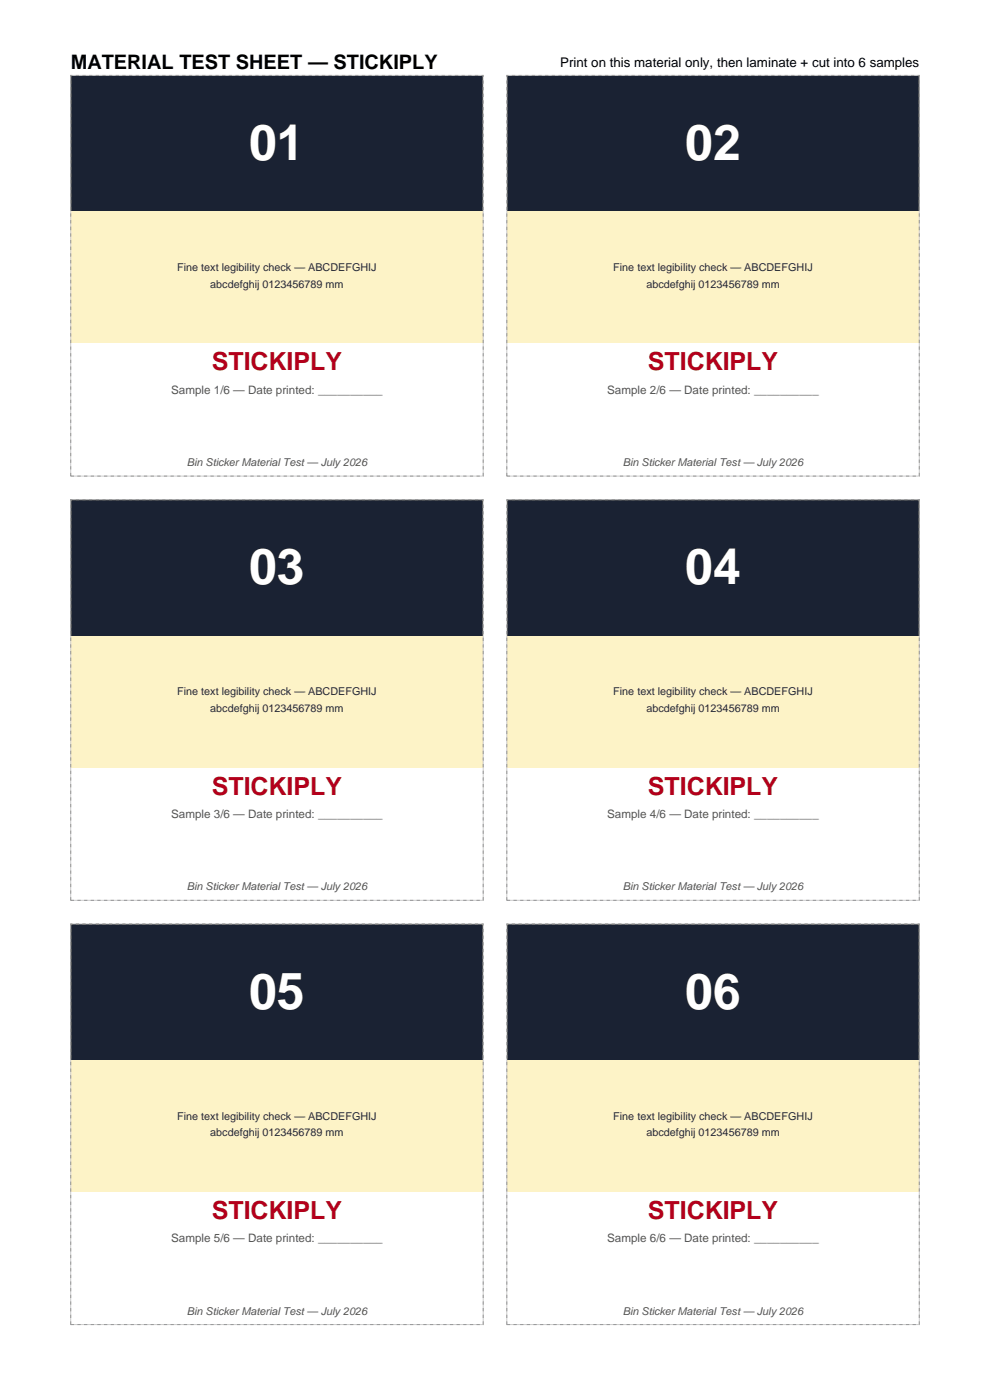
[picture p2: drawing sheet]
<svg xmlns="http://www.w3.org/2000/svg" width="210mm" height="297mm" viewBox="0 0 210 297" stroke-linecap="round" stroke-linejoin="round" font-family="sans-serif">
<defs><g id="words">
<g font-size="10.6" fill="#fff">
<text x="52.9" y="34">01</text>
<text x="145.4" y="34">02</text>
<text x="52.9" y="124">03</text>
<text x="145.4" y="124">04</text>
<text x="52.9" y="214">05</text>
<text x="145.4" y="214">06</text>
</g>
<g font-size="5.3" fill="#b3001b">
<text x="44.9" y="78.6">STICKIPLY</text>
<text x="137.4" y="78.6">STICKIPLY</text>
<text x="44.9" y="168.6">STICKIPLY</text>
<text x="137.4" y="168.6">STICKIPLY</text>
<text x="44.9" y="258.6">STICKIPLY</text>
<text x="137.4" y="258.6">STICKIPLY</text>
</g>
<text font-size="4.2" x="15" y="14.6">MATERIAL TEST SHEET — STICKIPLY</text>
<text font-size="2.8" x="118.8" y="14.2">Print on this material only, then laminate + cut into 6 samples</text>
<g font-size="2.5" fill="#555">
<text x="36.3" y="83.5">Sample 1/6 — Date printed: __________</text>
<text x="128.8" y="83.5">Sample 2/6 — Date printed: __________</text>
<text x="36.3" y="173.5">Sample 3/6 — Date printed: __________</text>
<text x="128.8" y="173.5">Sample 4/6 — Date printed: __________</text>
<text x="36.3" y="263.5">Sample 5/6 — Date printed: __________</text>
<text x="128.8" y="263.5">Sample 6/6 — Date printed: __________</text>
</g>
<g font-size="2.3" fill="#2b2b2b">
<text x="37.6" y="57.5">Fine text legibility check — ABCDEFGHIJ</text>
<text x="130.1" y="57.5">Fine text legibility check — ABCDEFGHIJ</text>
<text x="44.6" y="61">abcdefghij 0123456789 mm</text>
<text x="137.1" y="61">abcdefghij 0123456789 mm</text>
<text x="37.6" y="147.5">Fine text legibility check — ABCDEFGHIJ</text>
<text x="130.1" y="147.5">Fine text legibility check — ABCDEFGHIJ</text>
<text x="44.6" y="151">abcdefghij 0123456789 mm</text>
<text x="137.1" y="151">abcdefghij 0123456789 mm</text>
<text x="37.6" y="237.5">Fine text legibility check — ABCDEFGHIJ</text>
<text x="130.1" y="237.5">Fine text legibility check — ABCDEFGHIJ</text>
<text x="44.6" y="241">abcdefghij 0123456789 mm</text>
<text x="137.1" y="241">abcdefghij 0123456789 mm</text>
</g>
<g font-size="2.3" fill="#555">
<text x="39.6" y="98.9">Bin Sticker Material Test — July 2026</text>
<text x="132.1" y="98.9">Bin Sticker Material Test — July 2026</text>
<text x="39.6" y="188.9">Bin Sticker Material Test — July 2026</text>
<text x="132.1" y="188.9">Bin Sticker Material Test — July 2026</text>
<text x="39.6" y="278.9">Bin Sticker Material Test — July 2026</text>
<text x="132.1" y="278.9">Bin Sticker Material Test — July 2026</text>
</g>
</g></defs>
<path d="M15 16h87.5v28.9h-87.5z" fill-rule="evenodd" fill="#1a2233"/>
<path d="M15 44.9h87.5v28h-87.5z" fill-rule="evenodd" fill="#fdf3c7"/>
<path d="M15 72.9h87.5v28.1h-87.5z" fill-rule="evenodd" fill="#fff"/>
<path d="M15 16h87.5v85h-87.5z" fill="none" stroke="#ccc" stroke-width=".21"/>
<path d="M107.5 16h87.5v28.9h-87.5z" fill-rule="evenodd" fill="#1a2233"/>
<path d="M107.5 44.9h87.5v28h-87.5z" fill-rule="evenodd" fill="#fdf3c7"/>
<path d="M107.5 72.9h87.5v28.1h-87.5z" fill-rule="evenodd" fill="#fff"/>
<path d="M107.5 16h87.5v85h-87.5z" fill="none" stroke="#ccc" stroke-width=".21"/>
<path d="M15 106h87.5v28.9h-87.5z" fill-rule="evenodd" fill="#1a2233"/>
<path d="M15 134.9h87.5v28h-87.5z" fill-rule="evenodd" fill="#fdf3c7"/>
<path d="M15 163h87.5v28h-87.5z" fill-rule="evenodd" fill="#fff"/>
<path d="M15 106h87.5v85h-87.5z" fill="none" stroke="#ccc" stroke-width=".21"/>
<path d="M107.5 106h87.5v28.9h-87.5z" fill-rule="evenodd" fill="#1a2233"/>
<path d="M107.5 134.9h87.5v28h-87.5z" fill-rule="evenodd" fill="#fdf3c7"/>
<path d="M107.5 163h87.5v28h-87.5z" fill-rule="evenodd" fill="#fff"/>
<path d="M107.5 106h87.5v85h-87.5z" fill="none" stroke="#ccc" stroke-width=".21"/>
<path d="M15 196h87.5v28.9h-87.5z" fill-rule="evenodd" fill="#1a2233"/>
<path d="M15 224.9h87.5v28.1h-87.5z" fill-rule="evenodd" fill="#fdf3c7"/>
<path d="M15 253h87.5v28h-87.5z" fill-rule="evenodd" fill="#fff"/>
<path d="M15 196h87.5v85h-87.5z" fill="none" stroke="#ccc" stroke-width=".21"/>
<path d="M107.5 196h87.5v28.9h-87.5z" fill-rule="evenodd" fill="#1a2233"/>
<path d="M107.5 224.9h87.5v28.1h-87.5z" fill-rule="evenodd" fill="#fdf3c7"/>
<path d="M107.5 253h87.5v28h-87.5z" fill-rule="evenodd" fill="#fff"/>
<path d="M107.5 196h87.5v85h-87.5z" fill="none" stroke="#ccc" stroke-width=".21"/>
<path d="M15 16h87.5v85h-87.5zM107.5 16h87.5v85h-87.5zM15 106h87.5v85h-87.5zM107.5 106h87.5v85h-87.5zM15 196h87.5v85h-87.5zM107.5 196h87.5v85h-87.5z" fill="none" stroke="#999" stroke-width=".21" stroke-dasharray=".7 .7" stroke-linecap="butt"/>
<use href="#words"/>
</svg>
